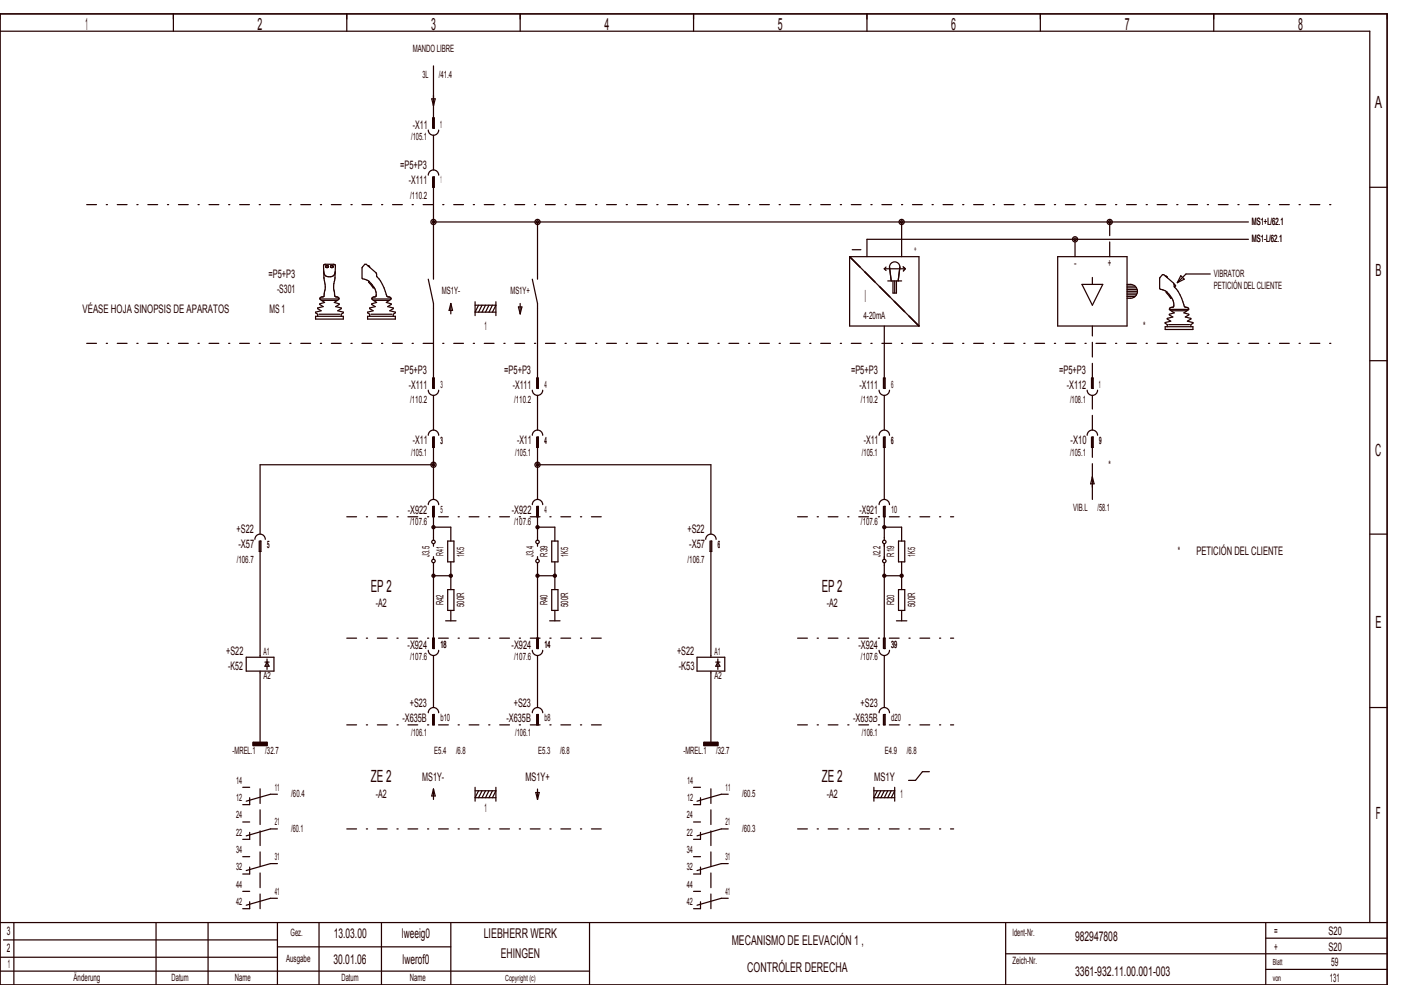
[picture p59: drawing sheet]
<svg xmlns="http://www.w3.org/2000/svg" width="404mm" height="284mm" viewBox="0 0 404 284" stroke-linecap="round" stroke-linejoin="round" font-family="sans-serif">
<defs><g id="words">
<g font-size="4.8" fill="#240000">
<text x="24.6" y="8.6">1</text>
<text x="74.3" y="8.6">2</text>
<text x="124.3" y="8.6">3</text>
<text x="174.3" y="8.6">4</text>
<text x="224.3" y="8.6">5</text>
<text x="274.3" y="8.6">6</text>
<text x="324.3" y="8.6">7</text>
<text x="374.3" y="8.6">8</text>
<text x="396.5" y="31.1">A</text>
<text x="396.7" y="79.6">B</text>
<text x="249.4" y="87.1">I</text>
<text x="396.6" y="131.6">C</text>
<text x="106.9" y="170.6">EP 2</text>
<text x="236.9" y="170.6">EP 2</text>
<text x="396.7" y="181.1">E</text>
<text x="106.9" y="225.6">ZE 2</text>
<text x="236.9" y="225.6">ZE 2</text>
<text x="396.8" y="236.1">F</text>
</g>
<g font-size="3.9" fill="#240000">
<text x="96.2" y="270.3">13.03.00</text>
<text x="115.9" y="270.3">lweeig0</text>
<text x="139.5" y="270.3">LIEBHERR WERK</text>
<text x="211" y="272.3">MECANISMO DE ELEVACIÓN 1 ,</text>
<text x="310" y="271.3">982947808</text>
<text x="96.2" y="277.8">30.01.06</text>
<text x="116.1" y="277.8">lwerof0</text>
<text x="144.4" y="276.3">EHINGEN</text>
<text x="215.5" y="280.3">CONTRÓLER DERECHA</text>
<text x="310" y="281.3">3361­932.11.00.001­003</text>
</g>
<g font-size="3.4" fill="#240000">
<text x="119.1" y="37.1">­X11</text>
<text x="115.4" y="48.7">=P5+P3</text>
<text x="117.9" y="53.1">­X111</text>
<text x="309.7" y="77.1">­</text>
<text x="319.5" y="77.1">+</text>
<text x="77.4" y="80.1">=P5+P3</text>
<text x="79.9" y="84.4">­S301</text>
<text x="23.8" y="90.1">VÉASE HOJA SINOPSIS DE APARATOS</text>
<text x="77.7" y="90.1">MS 1</text>
<text x="139.7" y="95.1">1</text>
<text x="329.6" y="95.1">*</text>
<text x="115.4" y="107.7">=P5+P3</text>
<text x="145.4" y="107.7">=P5+P3</text>
<text x="245.4" y="107.7">=P5+P3</text>
<text x="305.4" y="107.7">=P5+P3</text>
<text x="117.9" y="112.1">­X111</text>
<text x="147.9" y="112.1">­X111</text>
<text x="247.9" y="112.1">­X111</text>
<text x="307.6" y="112.1">­X112</text>
<text x="119.1" y="128.1">­X11</text>
<text x="149.1" y="128.1">­X11</text>
<text x="249.1" y="128.1">­X11</text>
<text x="308.7" y="128.1">­X10</text>
<text x="319.6" y="135.1">*</text>
<text x="117.6" y="148.1">­X922</text>
<text x="147.6" y="148.1">­X922</text>
<text x="247.9" y="148.1">­X921</text>
<text x="68.2" y="153.7">+S22</text>
<text x="198.2" y="153.7">+S22</text>
<text x="68.7" y="158.1">­X57</text>
<text x="198.7" y="158.1">­X57</text>
<text x="339.6" y="160.1">*</text>
<text x="345" y="160.1">PETICIÓN DEL CLIENTE</text>
<text x="108.4" y="175.1">­A2</text>
<text x="238.4" y="175.1">­A2</text>
<text x="65.2" y="188.7">+S22</text>
<text x="117.5" y="187.1">­X924</text>
<text x="147.5" y="187.1">­X924</text>
<text x="195.2" y="188.7">+S22</text>
<text x="247.5" y="187.1">­X924</text>
<text x="65.8" y="193.1">­K52</text>
<text x="195.7" y="193.1">­K53</text>
<text x="118.2" y="203.7">+S23</text>
<text x="148.2" y="203.7">+S23</text>
<text x="248.2" y="203.7">+S23</text>
<text x="116" y="208.1">­X635B</text>
<text x="146" y="208.1">­X635B</text>
<text x="246" y="208.1">­X635B</text>
<text x="121.8" y="225.1">MS1Y­</text>
<text x="151.5" y="225.1">MS1Y+</text>
<text x="252.1" y="225.1">MS1Y</text>
<text x="108.4" y="230.1">­A2</text>
<text x="238.4" y="230.1">­A2</text>
<text x="259.7" y="230.1">1</text>
<text x="139.7" y="234.1">1</text>
<text x="2" y="269.6">3</text>
<text x="367.5" y="269.6">=</text>
<text x="383.1" y="269.6">S20</text>
<text x="2" y="274.6">2</text>
<text x="367.5" y="274.1">+</text>
<text x="383.1" y="274.1">S20</text>
<text x="2.2" y="279.1">1</text>
<text x="383.9" y="278.6">59</text>
<text x="383.5" y="283.1">131</text>
</g>
<g font-size="2.9" fill="#240000">
<text x="119" y="14.9">MANDO LIBRE</text>
<text x="121.8" y="22.4">3L</text>
<text x="126.5" y="22.4">/41.4</text>
<text x="118.6" y="40.4">/105.1</text>
<text x="127" y="36.9">1</text>
<text x="127" y="52.9">1</text>
<text x="118.3" y="57.3">/110.2</text>
<text x="361" y="64.9">MS1+L/62.1</text>
<text x="361" y="69.9">MS1­L/62.1</text>
<text x="350" y="79.9">VIBRATOR</text>
<text x="350" y="83.3">PETICIÓN DEL CLIENTE</text>
<text x="127.4" y="84.9">MS1Y­</text>
<text x="147.2" y="84.9">MS1Y+</text>
<text x="249" y="91.9">4­20mA</text>
<text x="127" y="111.9">3</text>
<text x="157" y="111.9">4</text>
<text x="257" y="111.9">6</text>
<text x="317" y="111.9">1</text>
<text x="118.3" y="116.3">/110.2</text>
<text x="148.3" y="116.3">/110.2</text>
<text x="248.3" y="116.3">/110.2</text>
<text x="308.6" y="116.3">/108.1</text>
<text x="118.6" y="131.4">/105.1</text>
<text x="127" y="127.9">3</text>
<text x="148.6" y="131.4">/105.1</text>
<text x="157" y="127.9">4</text>
<text x="248.6" y="131.4">/105.1</text>
<text x="257" y="127.9">6</text>
<text x="308.6" y="131.4">/105.1</text>
<text x="317" y="127.9">9</text>
<text x="127" y="147.9">5</text>
<text x="157" y="147.9">4</text>
<text x="257" y="147.9">10</text>
<text x="309.5" y="147.4">VIB.L</text>
<text x="316.5" y="147.4">/58.1</text>
<text x="118.3" y="151.4">/107.6</text>
<text x="148.3" y="151.4">/107.6</text>
<text x="248.3" y="151.4">/107.6</text>
<text x="77" y="157.9">5</text>
<text x="123.9" y="160.6" transform="rotate(-90 123.9 160.6)">J3.5</text>
<text x="127.9" y="160.4" transform="rotate(-90 127.9 160.4)">R41</text>
<text x="133.9" y="160.5" transform="rotate(-90 133.9 160.5)">1K5</text>
<text x="153.9" y="160.6" transform="rotate(-90 153.9 160.6)">J3.4</text>
<text x="157.9" y="160.5" transform="rotate(-90 157.9 160.5)">R39</text>
<text x="163.9" y="160.5" transform="rotate(-90 163.9 160.5)">1K5</text>
<text x="207" y="157.9">6</text>
<text x="253.9" y="160.6" transform="rotate(-90 253.9 160.6)">J2.2</text>
<text x="257.9" y="160.5" transform="rotate(-90 257.9 160.5)">R19</text>
<text x="263.9" y="160.5" transform="rotate(-90 263.9 160.5)">1K5</text>
<text x="68.3" y="162.3">/106.7</text>
<text x="198.3" y="162.3">/106.7</text>
<text x="127.9" y="174.5" transform="rotate(-90 127.9 174.5)">R42</text>
<text x="133.9" y="175.1" transform="rotate(-90 133.9 175.1)">500R</text>
<text x="157.9" y="174.5" transform="rotate(-90 157.9 174.5)">R40</text>
<text x="163.9" y="175.1" transform="rotate(-90 163.9 175.1)">500R</text>
<text x="257.9" y="174.5" transform="rotate(-90 257.9 174.5)">R20</text>
<text x="263.9" y="175.1" transform="rotate(-90 263.9 175.1)">500R</text>
<text x="76" y="189">A1</text>
<text x="118.3" y="190.4">/107.6</text>
<text x="127" y="186.9">18</text>
<text x="148.3" y="190.4">/107.6</text>
<text x="157" y="186.9">14</text>
<text x="206" y="189">A1</text>
<text x="248.3" y="190.4">/107.6</text>
<text x="257" y="186.9">39</text>
<text x="76" y="195.8">A2</text>
<text x="206" y="195.8">A2</text>
<text x="127" y="207.9">b10</text>
<text x="157" y="207.9">b8</text>
<text x="257" y="207.9">d20</text>
<text x="118.6" y="212.3">/106.1</text>
<text x="148.6" y="212.3">/106.1</text>
<text x="248.6" y="212.3">/106.1</text>
<text x="67.1" y="217.4">­MREL.1</text>
<text x="76.5" y="217.4">/32.7</text>
<text x="125.2" y="217.4">E5.4</text>
<text x="131.5" y="217.4">/6.8</text>
<text x="155.2" y="217.4">E5.3</text>
<text x="161.5" y="217.4">/6.8</text>
<text x="197.1" y="217.4">­MREL.1</text>
<text x="206.5" y="217.4">/32.7</text>
<text x="255.2" y="217.4">E4.9</text>
<text x="261.5" y="217.4">/6.8</text>
<text x="68.1" y="226">14</text>
<text x="79.3" y="228">11</text>
<text x="198.1" y="226">14</text>
<text x="209.3" y="228">11</text>
<text x="68.1" y="231">12</text>
<text x="84" y="229.9">/60.4</text>
<text x="198.1" y="231">12</text>
<text x="214" y="229.9">/60.5</text>
<text x="68.1" y="236">24</text>
<text x="79.2" y="238">21</text>
<text x="84" y="239.9">/60.1</text>
<text x="198.1" y="236">24</text>
<text x="209.2" y="238">21</text>
<text x="214" y="239.9">/60.3</text>
<text x="68.1" y="241">22</text>
<text x="68.1" y="246">34</text>
<text x="198.1" y="241">22</text>
<text x="198.1" y="246">34</text>
<text x="68.1" y="251">32</text>
<text x="79.2" y="248">31</text>
<text x="198.1" y="251">32</text>
<text x="209.2" y="248">31</text>
<text x="68.1" y="256">44</text>
<text x="79.2" y="258">41</text>
<text x="198.1" y="256">44</text>
<text x="209.2" y="258">41</text>
<text x="68.1" y="261">42</text>
<text x="198.1" y="261">42</text>
<text x="83.8" y="269.9">Gez.</text>
<text x="292" y="269.9">Ident­Nr.</text>
<text x="82.5" y="277.4">Ausgabe</text>
<text x="292" y="277.9">Zeich­Nr.</text>
<text x="21.2" y="282.9">Änderung</text>
<text x="49.5" y="282.9">Datum</text>
<text x="67.7" y="282.9">Name</text>
<text x="98.5" y="282.9">Datum</text>
<text x="118.2" y="282.9">Name</text>
</g>
<g font-size="2.4" fill="#240000">
<text x="263.6" y="72.8">+</text>
<text x="367" y="278.3">Blatt</text>
<text x="145.7" y="282.8">Copyright (c)</text>
<text x="367" y="282.8">von</text>
</g>
</g></defs>
<g fill="none" stroke="#240000" stroke-width=".35">
<path d="M0 4h400v280h-400zM0 9h395v257M50 4v5M100 4v5M125 19v18h.3v-3h-.6v3M150 4v5M200 4v5M250 4v5M300 4v5M350 4v5M123.5 37.5a1.5 1.5 0 0 0 1.5 1.5 1.5 1.5 0 0 0 1.5-1.5M124.5 28.5h1l-.5 2z"/>
<path d="M125 39v10M123.5 50.5a1.5 1.5 0 0 1 1.5-1.5 1.5 1.5 0 0 1 1.5 1.5M124.7 51v3h.6v-3h-.3v29.5M395 54h5M93.3 78.1a1.66 1.66 0 0 0 1.6 1.7 1.66 1.66 0 0 0 1.8-1.5M93.4 76.3l2.8-.1 .5 .2-.1 3.6a9.1 9.1 0 0 0 .1 5.5l.9 .3 .2 .4h-5.6l.2-.4 .8-.2a8.3 8.3 0 0 0 .2-5.6zM93.9 77a.38 .38 0 0 1 .4-.4 .38 .38 0 0 1 .4 .4M93.9 77h.1M94 77h.6M94.7 77h-.1M95.4 76.6a.34 .34 0 0 0 .3 .6 .34 .34 0 0 0 .3-.6M95.5 76.6h.4"/>
<path d="M95.5 76.6h-.1M95.9 76.6h.1M105.2 76.2h.4l2.8 2.4 .2 1a16.6 16.6 0 0 1 3.1 5.9l.9 .3 .2 .4h-5.6l.4-.5a.68 .68 0 0 0 .9-.8 5.6 5.6 0 0 0-4.1-4.7v-3zM106 76.6l.6 .5M125 64h235M155 64v16.5M245 74v20h20M245 74h20v20M245 74l20 20M245.8 72h2.5M255 77.5h6M260 64v10"/>
<path d="M260.4 76.9l.6 .5M261 77.5l-.5 .7M261 77.5l-.2 .1M305 74h20v20h-20zM336 79.6l.6 .5M340.5 79.5l1 1-2 1zM349 79h-7l-2.5 2.5M360 69h-110v5M91 91.2h8v.8h-8zM92 90.6h6M92.4 86.2v.2l1.2 .8-1.4 .4v.2l1 .6-1.6 .4v.2l1 .6-1.6 .4 .6 .6v.6M92.8 86.6h4.4"/>
<path d="M97.6 86.2v.2l-1.2 .8 1.4 .4v.2l-1 .6 1.6 .4v.2l-1 .6 1.6 .4-.6 .6v.6M106 91.2h8v.8h-8zM106.5 81.2l-.2 .2 1.3 1.6 .2-.1M107 90.6h6M107.4 86.2v.2l1.2 .8-1.4 .4v.2l1 .6-1.6 .4v.2l1 .6-1.6 .4 .6 .6v.6M107.8 86.6h4.4M112.6 86.2v.2l-1.2 .8 1.4 .4v.2l-1 .6 1.6 .4v.2l-1 .6 1.6 .4-.6 .6v.6M123.5 80.5l1.5 7v24.5h.3v-3h-.6v3M130 87.5v3M130 87.5l.5 2h-1zM137 87v4M137 88h6l-1 2"/>
<path d="M138 88l-1 2h6M139 88l-1 2M140 88l-1 2M141 88l-1 2M142 88l-1 2M143 87v4M149.5 88.5h1l-.5 2zM150 87.5v3M153.5 80.5l1.5 7v24.5h.2v-3h-.5v3M255 94v18h.2v-3h-.5v3M256 81h4M257 81l-.5-4a1.5 1.5 0 0 1 1.5-1.5 1.5 1.5 0 0 1 1.5 1.5l-.5 4"/>
<path d="M257.5 81v3.5h1v-3.5M258 81v3.5M312 82h6l-3 6zM315 80v2M325 82h1M325 85.5h2.3M325 85h2.7M325 84.5h2.9M325 84h3M325 83.5h2.9M325 83h2.7M325 82.5h2.3"/>
<path d="M326 82a2 2 0 0 1 2 2 2 2 0 0 1-2 2h-1M336 94.2h8v.8h-8zM336.5 84.2l-.2 .2 1.3 1.6 .2-.1M337 93.6h6M337.4 89.2v.2l1.2 .8-1.4 .4v.2l1 .6-1.6 .4v.2l1 .6-1.6 .4 .6 .6v.6M337.8 89.6h4.4M338.5 87.9a5.6 5.6 0 0 0-4.1-4.7v-3l.8-1h.4l2.8 2.4 .2 1a16.6 16.6 0 0 1 3.1 5.9l.9 .3 .2 .4h-5.6l.4-.5a.68 .68 0 0 0 .9-.8M338.6 82.1a.31 .31 0 0 1 .4 .3 .31 .31 0 0 1-.4 .3M342.6 89.2v.2l-1.2 .8 1.4 .4v.2l-1 .6 1.6 .4v.2l-1 .6 1.6 .4-.6 .6v.6M123.5 112.5a1.5 1.5 0 0 0 1.5 1.5 1.5 1.5 0 0 0 1.5-1.5M125 114v10M153.5 112.5a1.5 1.5 0 0 0 1.5 1.5 1.5 1.5 0 0 0 1.5-1.5"/>
<path d="M155 114v10M253.5 112.5a1.5 1.5 0 0 0 1.5 1.5 1.5 1.5 0 0 0 1.5-1.5M255 114v10M313.5 112.5a1.5 1.5 0 0 0 1.5 1.5 1.5 1.5 0 0 0 1.5-1.5M315 109v3h.2v-3h-.5v3M395 104h5M123.5 125.5a1.5 1.5 0 0 1 1.5-1.5 1.5 1.5 0 0 1 1.5 1.5M124.7 126v3h.6v-3h-.3v18M125 134h-50v20M153.5 125.5a1.5 1.5 0 0 1 1.5-1.5 1.5 1.5 0 0 1 1.5 1.5M154.7 126v3h.5v-3h-.2v18M155 134h50v20"/>
<path d="M253.5 125.5a1.5 1.5 0 0 1 1.5-1.5 1.5 1.5 0 0 1 1.5 1.5M254.7 126v3h.5v-3h-.2v18M313.5 125.5a1.5 1.5 0 0 1 1.5-1.5 1.5 1.5 0 0 1 1.5 1.5M314.7 126v3h.5v-3h-.2v3M315 137.5v3M315 137.5l.5 2h-1zM73.5 155.5a1.5 1.5 0 0 1 1.5-1.5 1.5 1.5 0 0 1 1.5 1.5M74.8 156v3h.5v-3h-.3v33.5M123.5 145.5a1.5 1.5 0 0 1 1.5-1.5 1.5 1.5 0 0 1 1.5 1.5M124.7 146v3h.6v-3h-.3v9.8M125 156.8v.7M125 152h5v4"/>
<path d="M129.1 156h1.8v6h-1.8zM153.5 145.5a1.5 1.5 0 0 1 1.5-1.5 1.5 1.5 0 0 1 1.5 1.5M154.7 146v3h.5v-3h-.2v9.8M155 156.8v.7M155 152h5v4M159.1 156h1.8v6h-1.8zM203.5 155.5a1.5 1.5 0 0 1 1.5-1.5 1.5 1.5 0 0 1 1.5 1.5M204.7 156v3h.5v-3h-.2v33.5M253.5 145.5a1.5 1.5 0 0 1 1.5-1.5 1.5 1.5 0 0 1 1.5 1.5M254.7 146v3h.5v-3h-.2v9.8M255 156.8v4.5M255 152h5v4"/>
<path d="M259.1 156h1.8v6h-1.8zM395 154h5M125 160.5v.8M125 162.3v24.7h.3v-3h-.6v3M125 166h5M128.5 179h3M129.1 170h1.8v6h-1.8zM130 162v8M130 176v3M155 160.5v.8M155 162.3v24.7h.2v-3h-.5v3M155 166h5"/>
<path d="M158.5 179h3M159.1 170h1.8v6h-1.8zM160 162v8M160 176v3M255 162.3v24.7h.2v-3h-.5v3M255 166h5M258.5 179h3M259.1 170h1.8v6h-1.8zM260 162v8M260 176v3M71 189.5h8v4h-8zM75 193.5v20.5"/>
<path d="M76.4 190.9h1.2M77 190v3M77 190.9l.6 1.2h-1.2zM123.5 187.5a1.5 1.5 0 0 0 1.5 1.5 1.5 1.5 0 0 0 1.5-1.5M125 189v15M153.5 187.5a1.5 1.5 0 0 0 1.5 1.5 1.5 1.5 0 0 0 1.5-1.5M155 189v15M201 189.5h8v4h-8zM205 193.5v20.5M206.4 190.9h1.2M207 190.9l.6 1.2h-1.2zM207 190v3"/>
<path d="M253.5 187.5a1.5 1.5 0 0 0 1.5 1.5 1.5 1.5 0 0 0 1.5-1.5M255 189v15M73 214h4v1h-4zM73 214.9h4M73 214.8h4M73 214.7h4M73 214.6h4M73 214.5h4M73 214.4h4M73 214.3h4M73 214.2h4M73 214.1h4"/>
<path d="M123.5 205.5a1.5 1.5 0 0 1 1.5-1.5 1.5 1.5 0 0 1 1.5 1.5M124.7 206v3h.6v-3h-.3v3M153.5 205.5a1.5 1.5 0 0 1 1.5-1.5 1.5 1.5 0 0 1 1.5 1.5M154.7 206v3h.5v-3h-.2v3M203 214h4v1h-4zM203 214.9h4M203 214.8h4M203 214.7h4M203 214.6h4M203 214.5h4M203 214.4h4M203 214.3h4"/>
<path d="M203 214.2h4M203 214.1h4M253.5 205.5a1.5 1.5 0 0 1 1.5-1.5 1.5 1.5 0 0 1 1.5 1.5M254.7 206v3h.5v-3h-.2v3M395 204h5M70 237h2M70 227h2M72 230v2h-2M80 239h-2l-7 2M80 229h-2l-7 2M125 227.5v3M125 227.5l.5 2h-1z"/>
<path d="M137 227v4M137 228h6l-1 2M138 228l-1 2h6M139 228l-1 2M140 228l-1 2M141 228l-1 2M142 228l-1 2M143 227v4M154.5 228.5h1l-.5 2zM155 227.5v3M200 237h2M200 227h2"/>
<path d="M202 230v2h-2M210 239h-2l-7 2M210 229h-2l-7 2M252 228h6l-1 2M252 227v4M253 228l-1 2h6M254 228l-1 2M255 228l-1 2M256 228l-1 2M257 228l-1 2M258 227v4M268 222.5h-2l-2 2.5h-2"/>
<path d="M70 257h2M70 247h2M72 240v2h-2M72 250v2h-2M80 259h-2l-7 2M80 249h-2l-7 2M200 257h2M200 247h2M202 250v2h-2M202 240v2h-2M210 259h-2l-7 2M210 249h-2l-7 2"/>
<path d="M0 276h80M0 266h400M1 271h79M4 266v18M45 266v18M60 266v18M72 260v2h-2M80 266v18M80 273h50M92 266v18M110 266v18M130 266v18"/>
<path d="M170 266v18M202 260v2h-2M290 266v18M290 275h110M365 266v18M365 279.5h35M365 270.5h35M0 280h170"/>
<circle cx="125" cy="64" r=".75"/>
<circle cx="125" cy="64" r=".38"/>
<circle cx="155" cy="64" r=".75"/>
<circle cx="155" cy="64" r=".38"/>
<circle cx="260" cy="64" r=".75"/>
<circle cx="260" cy="64" r=".38"/>
<circle cx="310" cy="69" r=".75"/>
<circle cx="310" cy="69" r=".38"/>
<circle cx="320" cy="64" r=".75"/>
<circle cx="320" cy="64" r=".38"/>
<circle cx="125" cy="134" r=".75"/>
<circle cx="125" cy="134" r=".38"/>
<circle cx="155" cy="134" r=".75"/>
<circle cx="155" cy="134" r=".38"/>
<circle cx="125" cy="156.3" r=".5"/>
<circle cx="125" cy="152" r=".45"/>
<circle cx="125" cy="152" r=".22"/>
<circle cx="155" cy="156.3" r=".5"/>
<circle cx="155" cy="152" r=".45"/>
<circle cx="155" cy="152" r=".23"/>
<circle cx="255" cy="152" r=".45"/>
<circle cx="255" cy="156.3" r=".5"/>
<circle cx="255" cy="152" r=".22"/>
<circle cx="125" cy="161.8" r=".5"/>
<circle cx="125" cy="166" r=".45"/>
<circle cx="125" cy="166" r=".23"/>
<circle cx="130" cy="166" r=".45"/>
<circle cx="130" cy="166" r=".23"/>
<circle cx="155" cy="161.8" r=".5"/>
<circle cx="155" cy="166" r=".45"/>
<circle cx="155" cy="166" r=".23"/>
<circle cx="160" cy="166" r=".45"/>
<circle cx="160" cy="166" r=".23"/>
<circle cx="255" cy="166" r=".45"/>
<circle cx="255" cy="161.8" r=".5"/>
<circle cx="255" cy="166" r=".22"/>
<circle cx="260" cy="166" r=".45"/>
<circle cx="260" cy="166" r=".23"/>
</g>
<path d="M245 74l20 20M255 77.5l.5-.5M255 77.5l.5 .5M260.5 77l.5 .5M260.5 78l.5-.5M310 74v-5M320 74v-10M315 109v-15M315 124v-10M315 144v-15M75 262v-36M205 262v-36" fill="none" stroke="#240000" stroke-width=".35" stroke-dasharray="4.2 1.8"/>
<path d="M25 59h360M25 99h360M100 149h75M230 149h45M100 184h75M230 184h45M100 209h75M230 209h45M100 239h75M230 239h45" fill="none" stroke="#240000" stroke-width=".35" stroke-dasharray="2.8 2.8 .4 2.8"/>
<use href="#words"/>
</svg>
